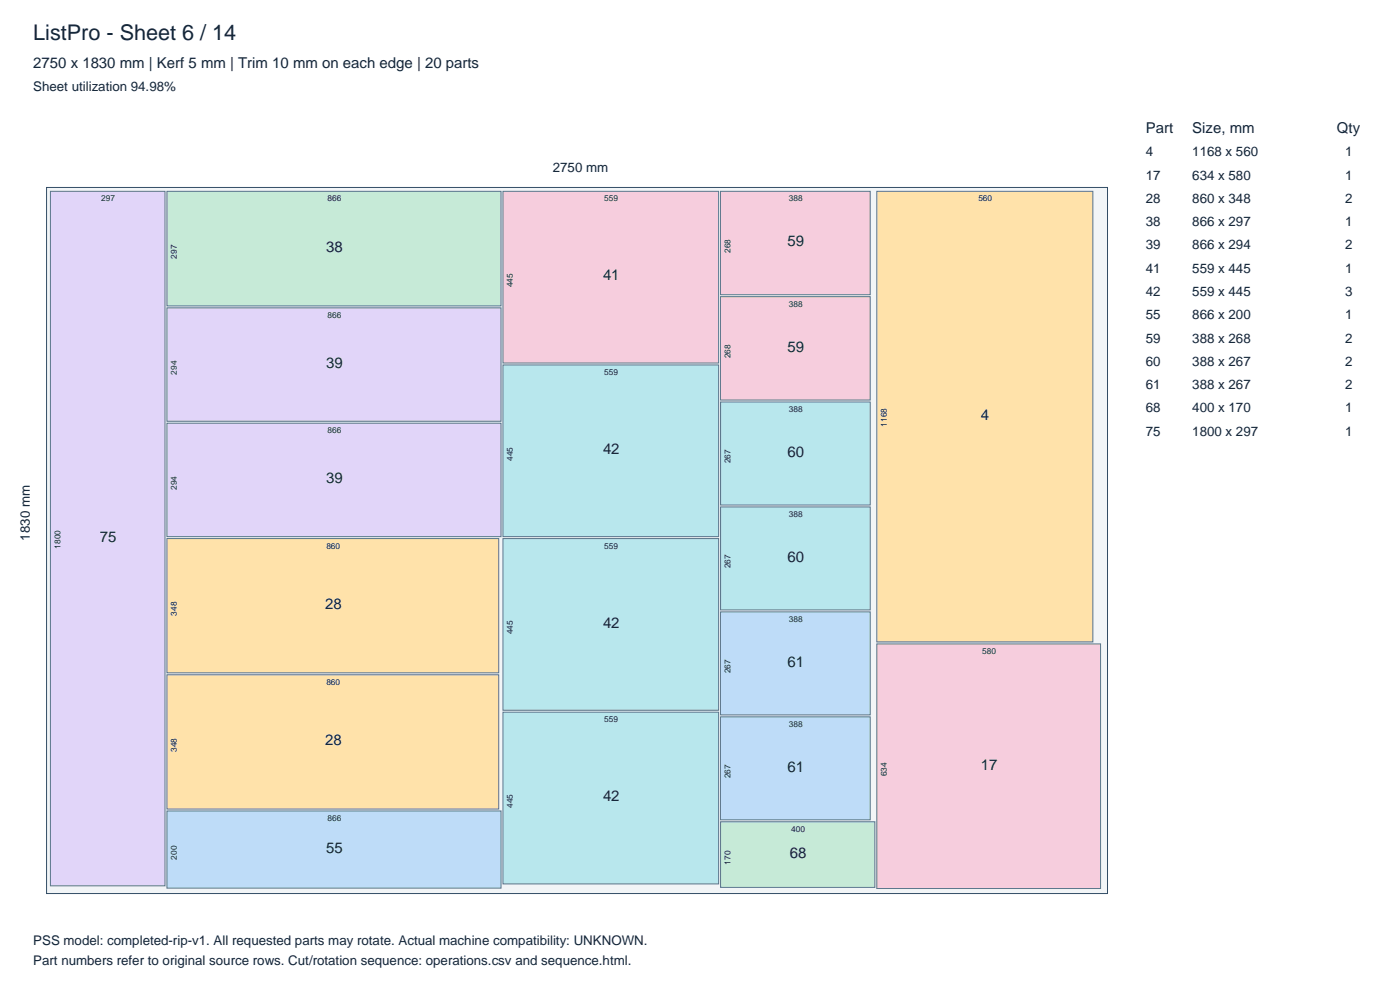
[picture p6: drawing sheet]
<svg xmlns="http://www.w3.org/2000/svg" width="297mm" height="210mm" viewBox="0 0 297 210" stroke-linecap="round" stroke-linejoin="round" font-family="sans-serif">
<defs><g id="words">
<text font-size="4.6" fill="#142638" x="7.1" y="8.5">ListPro - Sheet 6 / 14</text>
<g font-size="3.2" fill="#142638">
<text x="7.1" y="14.5">2750 x 1830 mm | Kerf 5 mm | Trim 10 mm on each edge | 20 parts</text>
<text x="243.1" y="28.2">Part</text>
<text x="252.9" y="28.2">Size, mm</text>
<text x="283.6" y="28.2">Qty</text>
<text x="69.2" y="53.4">38</text>
<text x="167.1" y="52.3">59</text>
<text x="127.9" y="59.5">41</text>
<text x="167.1" y="74.6">59</text>
<text x="69.2" y="78">39</text>
<text x="208.1" y="89.1">4</text>
<text x="127.9" y="96.3">42</text>
<text x="167.1" y="96.9">60</text>
<text x="69.2" y="102.5">39</text>
<text x="21.2" y="114.9">75</text>
<text x="167.1" y="119.2">60</text>
<text x="69" y="129.2">28</text>
<text x="127.9" y="133.2">42</text>
<text x="167.1" y="141.4">61</text>
<text x="69" y="158.1">28</text>
<text x="167.1" y="163.7">61</text>
<text x="208.1" y="163.2">17</text>
<text x="127.9" y="170">42</text>
<text x="69.2" y="180.9">55</text>
<text x="167.6" y="182">68</text>
</g>
<g font-size="2.8" fill="#142638">
<text x="7.1" y="19.4">Sheet utilization 94.98%</text>
<text x="243.1" y="33.2">4</text>
<text x="252.9" y="33.2">1168 x 560</text>
<text x="285.4" y="33.2">1</text>
<text x="117.3" y="36.6">2750 mm</text>
<text x="243.1" y="38.1">17</text>
<text x="252.9" y="38.1">634 x 580</text>
<text x="285.4" y="38.1">1</text>
<text x="243.1" y="43">28</text>
<text x="243.1" y="48">38</text>
<text x="252.9" y="43">860 x 348</text>
<text x="252.9" y="48">866 x 297</text>
<text x="285.4" y="43">2</text>
<text x="285.4" y="48">1</text>
<text x="243.1" y="52.9">39</text>
<text x="252.9" y="52.9">866 x 294</text>
<text x="285.4" y="52.9">2</text>
<text x="243.1" y="57.9">41</text>
<text x="252.9" y="57.9">559 x 445</text>
<text x="285.4" y="57.9">1</text>
<text x="243.1" y="62.8">42</text>
<text x="252.9" y="62.8">559 x 445</text>
<text x="285.4" y="62.8">3</text>
<text x="243.1" y="67.7">55</text>
<text x="252.9" y="67.7">866 x 200</text>
<text x="285.4" y="67.7">1</text>
<text x="243.1" y="72.7">59</text>
<text x="243.1" y="77.6">60</text>
<text x="252.9" y="72.7">388 x 268</text>
<text x="252.9" y="77.6">388 x 267</text>
<text x="285.4" y="72.7">2</text>
<text x="285.4" y="77.6">2</text>
<text x="243.1" y="82.6">61</text>
<text x="252.9" y="82.6">388 x 267</text>
<text x="285.4" y="82.6">2</text>
<text x="243.1" y="87.5">68</text>
<text x="252.9" y="87.5">400 x 170</text>
<text x="285.4" y="87.5">1</text>
<text x="243.1" y="92.4">75</text>
<text x="252.9" y="92.4">1800 x 297</text>
<text x="285.4" y="92.4">1</text>
<text x="6.3" y="114.7" transform="rotate(-90 6.3 114.7)">1830 mm</text>
<text x="7.1" y="200.5">PSS model: completed-rip-v1. All requested parts may rotate. Actual machine compatibility: UNKNOWN.</text>
<text x="7.1" y="204.7">Part numbers refer to original source rows. Cut/rotation sequence: operations.csv and sequence.html.</text>
</g>
<g font-size="1.8" fill="#142638">
<text x="21.5" y="42.7">297</text>
<text x="69.5" y="42.7">866</text>
<text x="128.2" y="42.7">559</text>
<text x="167.4" y="42.7">388</text>
<text x="207.5" y="42.7">560</text>
<text x="155" y="53.7" transform="rotate(-90 155 53.7)">268</text>
<text x="37.5" y="54.9" transform="rotate(-90 37.5 54.9)">297</text>
<text x="108.8" y="60.9" transform="rotate(-90 108.8 60.9)">445</text>
<text x="167.4" y="65">388</text>
<text x="69.5" y="67.4">866</text>
<text x="155" y="76" transform="rotate(-90 155 76)">268</text>
<text x="37.5" y="79.4" transform="rotate(-90 37.5 79.4)">294</text>
<text x="128.2" y="79.5">559</text>
<text x="167.4" y="87.4">388</text>
<text x="69.5" y="91.9">866</text>
<text x="188.1" y="90.5" transform="rotate(-90 188.1 90.5)">1168</text>
<text x="108.8" y="97.7" transform="rotate(-90 108.8 97.7)">445</text>
<text x="155" y="98.3" transform="rotate(-90 155 98.3)">267</text>
<text x="37.5" y="103.9" transform="rotate(-90 37.5 103.9)">294</text>
<text x="167.4" y="109.6">388</text>
<text x="12.8" y="116.4" transform="rotate(-90 12.8 116.4)">1800</text>
<text x="69.2" y="116.4">860</text>
<text x="128.2" y="116.4">559</text>
<text x="155" y="120.6" transform="rotate(-90 155 120.6)">267</text>
<text x="37.5" y="130.6" transform="rotate(-90 37.5 130.6)">348</text>
<text x="167.4" y="131.9">388</text>
<text x="108.8" y="134.6" transform="rotate(-90 108.8 134.6)">445</text>
<text x="155" y="142.8" transform="rotate(-90 155 142.8)">267</text>
<text x="208.4" y="138.7">580</text>
<text x="69.2" y="145.3">860</text>
<text x="128.2" y="153.2">559</text>
<text x="167.4" y="154.2">388</text>
<text x="37.5" y="159.5" transform="rotate(-90 37.5 159.5)">348</text>
<text x="155" y="165.1" transform="rotate(-90 155 165.1)">267</text>
<text x="188.1" y="164.6" transform="rotate(-90 188.1 164.6)">634</text>
<text x="108.8" y="171.4" transform="rotate(-90 108.8 171.4)">445</text>
<text x="69.5" y="174.1">866</text>
<text x="167.9" y="176.4">400</text>
<text x="37.5" y="182.3" transform="rotate(-90 37.5 182.3)">200</text>
<text x="155" y="183.4" transform="rotate(-90 155 183.4)">170</text>
</g>
</g></defs>
<path d="M9.9 39.8h225v149.7h-225z" fill="#f2f5f7" stroke="#334d66" stroke-width=".21"/>
<path d="M10.7 40.6h24.3v147.3h-24.3z" fill="#e1d5f9" stroke="#59758c" stroke-width=".21"/>
<path d="M35.4 40.6h70.9v24.3h-70.9z" fill="#c6ead7" stroke="#59758c" stroke-width=".21"/>
<g fill="#e1d5f9" stroke="#59758c" stroke-width=".21">
<path d="M35.4 65.3h70.9v24.1h-70.9z"/>
<path d="M35.4 89.8h70.9v24h-70.9z"/>
</g>
<g fill="#ffe2aa" stroke="#59758c" stroke-width=".21">
<path d="M35.4 114.2h70.4v28.5h-70.4z"/>
<path d="M35.4 143.1h70.4v28.5h-70.4z"/>
</g>
<path d="M35.4 172h70.9v16.4h-70.9z" fill="#bedcf8" stroke="#59758c" stroke-width=".21"/>
<path d="M106.7 40.6h45.8v36.4h-45.8z" fill="#f6cddd" stroke="#59758c" stroke-width=".21"/>
<g fill="#b8e7ed" stroke="#59758c" stroke-width=".21">
<path d="M106.7 77.4h45.8v36.4h-45.8z"/>
<path d="M106.7 114.2h45.8v36.5h-45.8z"/>
<path d="M106.7 151.1h45.8v36.4h-45.8z"/>
</g>
<g fill="#f6cddd" stroke="#59758c" stroke-width=".21">
<path d="M152.9 40.6h31.7v21.9h-31.7z"/>
<path d="M152.9 62.9h31.7v22h-31.7z"/>
</g>
<g fill="#b8e7ed" stroke="#59758c" stroke-width=".21">
<path d="M152.9 85.3h31.7v21.8h-31.7z"/>
<path d="M152.9 107.5h31.7v21.9h-31.7z"/>
</g>
<g fill="#bedcf8" stroke="#59758c" stroke-width=".21">
<path d="M152.9 129.8h31.7v21.8h-31.7z"/>
<path d="M152.9 152.1h31.7v21.8h-31.7z"/>
</g>
<path d="M152.9 174.3h32.7v13.9h-32.7z" fill="#c6ead7" stroke="#59758c" stroke-width=".21"/>
<path d="M186 40.6h45.8v95.6h-45.8z" fill="#ffe2aa" stroke="#59758c" stroke-width=".21"/>
<path d="M186 136.6h47.5v51.9h-47.5z" fill="#f6cddd" stroke="#59758c" stroke-width=".21"/>
<use href="#words"/>
</svg>
